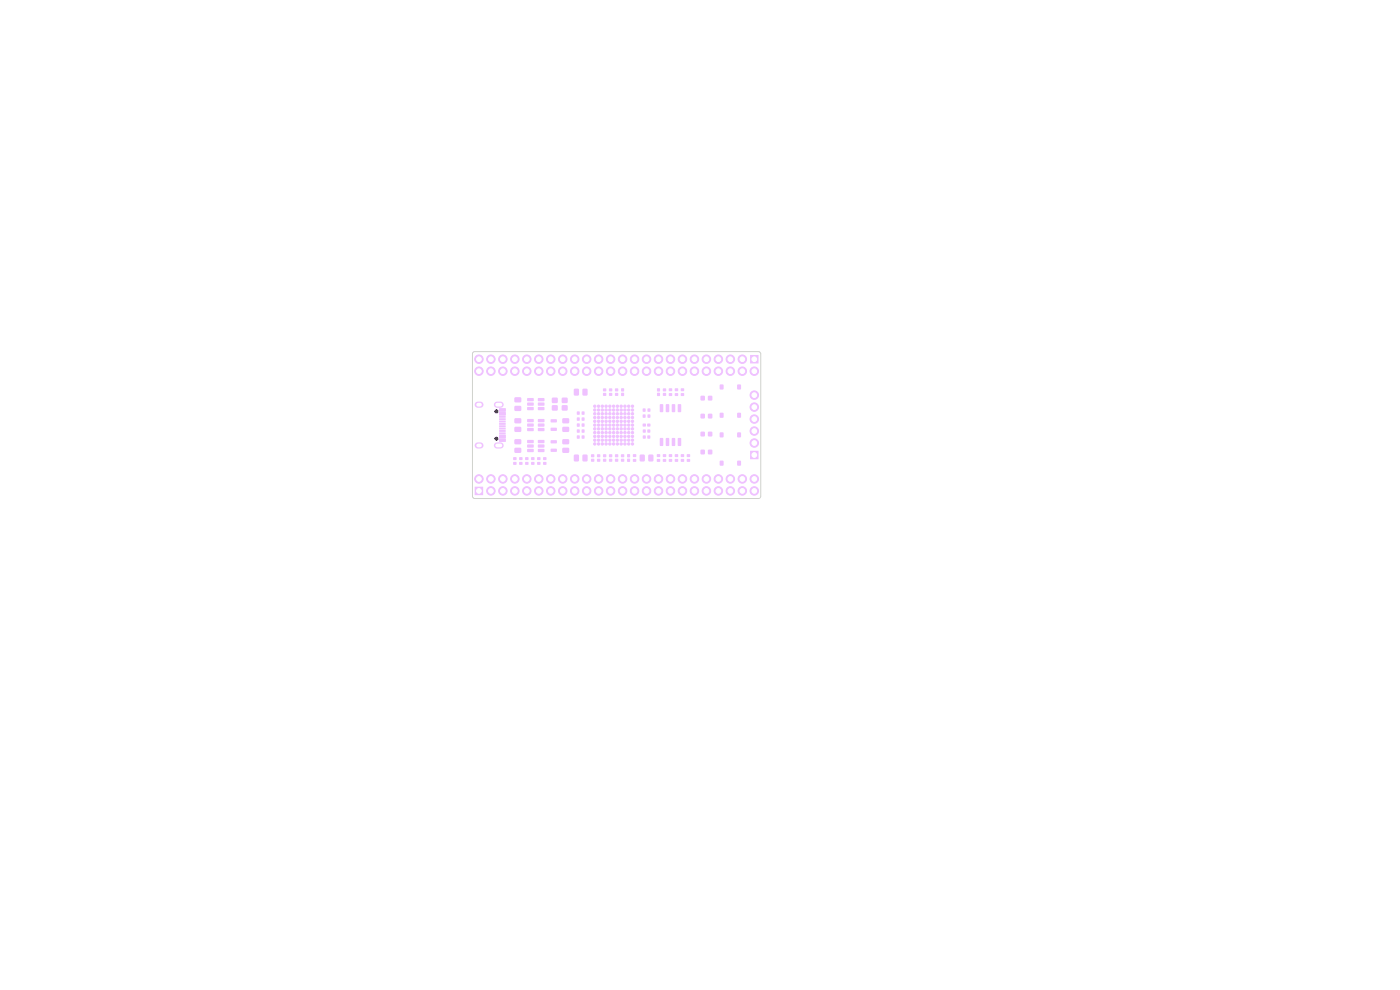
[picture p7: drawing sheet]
<svg xmlns="http://www.w3.org/2000/svg" width="297mm" height="210mm" viewBox="0 0 297 210" stroke-linecap="round" stroke-linejoin="round" font-family="sans-serif">
<g fill="#efc1ff">
<path d="M114 98h.6v.6h-.6z"/>
<path d="M114 97h.6v.6h-.6z"/>
<path d="M130.5 96.4h.6v.6h-.6z"/>
<path d="M130.5 97.4h.6v.5h-.6z"/>
<path d="M139.4 97.4h.6v.5h-.6z"/>
<path d="M139.4 96.4h.6v.5h-.6z"/>
<path d="M134.3 97.4h.6v.5h-.6z"/>
<path d="M134.3 96.4h.6v.5h-.6z"/>
<path d="M140.6 97.4h.7v.5h-.7z"/>
<path d="M140.6 96.4h.7v.5h-.7z"/>
</g>
<g fill="#efc1ff" stroke="#efc1ff" stroke-width=".21">
<circle cx="105.3" cy="87.3" r=".35"/>
<circle cx="105.3" cy="93.1" r=".35"/>
</g>
<g fill="#efc1ff">
<path d="M105.9 86.6h1.4v.7h-1.4z"/>
<path d="M105.9 87.4h1.4v.7h-1.4z"/>
<path d="M105.9 88.7h1.4v.4h-1.4z"/>
<path d="M105.9 89.7h1.4v.4h-1.4z"/>
<path d="M105.9 90.2h1.4v.4h-1.4z"/>
<path d="M105.9 91.2h1.4v.4h-1.4z"/>
<path d="M105.9 92.2h1.4v.7h-1.4z"/>
<path d="M105.9 93h1.4v.7h-1.4z"/>
<path d="M105.9 91.7h1.4v.4h-1.4z"/>
<path d="M105.9 90.7h1.4v.4h-1.4z"/>
<path d="M105.9 89.2h1.4v.4h-1.4z"/>
<path d="M105.9 88.2h1.4v.4h-1.4z"/>
</g>
<path d="M101.3 85.8h.6M101.3 94.5h.6M105.4 85.8h.8M105.4 94.5h.8" fill="none" stroke="#efc1ff" stroke-width="1.3"/>
<g fill="#efc1ff">
<path d="M109.2 93.3l.2-.2 1.1 .1 .1 .9-.3 .2-1.1-.1z"/>
<path d="M109.2 95.1l.2-.1h1.1l.1 1-.3 .1-1.1-.1z"/>
<path d="M129.2 96.4h.7v.6h-.7z"/>
<path d="M129.2 97.4h.7v.5h-.7z"/>
<path d="M115.2 97h.7v.6h-.7z"/>
<path d="M115.2 98h.7v.6h-.7z"/>
<path d="M136.4 86.7h.5v.6h-.5z"/>
<path d="M137.4 86.7h.5v.6h-.5z"/>
<path d="M140 92.9l.7 .1-.1 1.6-.6-.1z"/>
<path d="M141.3 92.9l.7 .1-.1 1.6-.7-.1z"/>
<path d="M142.6 92.9l.6 .1-.1 1.6-.6-.1z"/>
<path d="M143.8 92.9l.7 .1-.1 1.6-.6-.1z"/>
<path d="M143.8 85.8h.7l-.1 1.6-.6-.1z"/>
<path d="M142.6 85.8h.6l-.1 1.6-.6-.1z"/>
<path d="M141.3 85.8h.7l-.1 1.6-.7-.1z"/>
<path d="M140 85.8h.7l-.1 1.6-.6-.1z"/>
<path d="M145.7 96.4h.7v.5h-.7z"/>
<path d="M145.7 97.4h.7v.5h-.7z"/>
<path d="M119.3 90.6l.2-.1 1.1 .1 .1 .9-.2 .1h-1.1z"/>
<path d="M119.3 88.8l.2-.1h1.1l.1 1-.2 .1h-1.1z"/>
<path d="M128 83.4h.6v.5h-.6z"/>
<path d="M128 82.4h.6v.6h-.6z"/>
<path d="M136.4 91.1h.6v.7h-.6z"/>
<path d="M137.4 91.1h.5v.7h-.5z"/>
<path d="M135.7 96.5l.3-.1 .8 .1v1.1l-.1 .3-1-.1z"/>
<path d="M137.6 96.5l.2-.1 .8 .1v1.1l-.1 .3-.9-.1z"/>
<path d="M122.4 92.4h.6v.6h-.6z"/>
<path d="M123.4 92.4h.6v.6h-.6z"/>
<path d="M111.9 84.5l1.2-.1 .1 .6-1.3 .1z"/>
<path d="M111.9 85.4h1.2l.1 .6-1.3 .1z"/>
<path d="M111.9 86.4l1.2-.1 .1 .6-1.3 .1z"/>
<path d="M114.1 86.4l1.3-.1 .1 .6-1.3 .1z"/>
<path d="M114.1 85.4h1.3l.1 .6-1.3 .1z"/>
<path d="M114.1 84.5l1.3-.1 .1 .6-1.3 .1z"/>
<path d="M143.2 96.4h.6v.5h-.6z"/>
<path d="M143.2 97.4h.6v.5h-.6z"/>
<path d="M131.8 83.4h.6v.6h-.6z"/>
<path d="M131.8 82.4h.6v.6h-.6z"/>
<path d="M126.7 96.4h.6v.6h-.6z"/>
<path d="M126.7 97.4h.6v.5h-.6z"/>
<path d="M130.5 83.4h.6v.5h-.6z"/>
<path d="M130.5 82.4h.6v.6h-.6z"/>
<path d="M159.1 75.3h1.8v1.8h-1.8z"/>
</g>
<g fill="#efc1ff" stroke="#efc1ff" stroke-width=".21">
<circle cx="160" cy="78.7" r=".9"/>
<circle cx="157.5" cy="76.2" r=".9"/>
<circle cx="157.5" cy="78.7" r=".9"/>
<circle cx="154.9" cy="76.2" r=".9"/>
<circle cx="154.9" cy="78.7" r=".9"/>
<circle cx="152.4" cy="76.2" r=".9"/>
<circle cx="152.4" cy="78.7" r=".9"/>
<circle cx="149.9" cy="76.2" r=".9"/>
<circle cx="149.9" cy="78.7" r=".9"/>
<circle cx="147.3" cy="76.2" r=".9"/>
<circle cx="147.3" cy="78.7" r=".9"/>
<circle cx="144.8" cy="76.2" r=".9"/>
<circle cx="144.8" cy="78.7" r=".9"/>
<circle cx="142.2" cy="76.2" r=".9"/>
<circle cx="142.2" cy="78.7" r=".9"/>
<circle cx="139.7" cy="76.2" r=".9"/>
<circle cx="139.7" cy="78.7" r=".9"/>
<circle cx="137.2" cy="76.2" r=".9"/>
<circle cx="137.2" cy="78.7" r=".9"/>
<circle cx="134.6" cy="76.2" r=".9"/>
<circle cx="134.6" cy="78.7" r=".9"/>
<circle cx="132.1" cy="76.2" r=".9"/>
<circle cx="132.1" cy="78.7" r=".9"/>
<circle cx="129.5" cy="76.2" r=".9"/>
<circle cx="129.5" cy="78.7" r=".9"/>
<circle cx="127" cy="76.2" r=".9"/>
<circle cx="127" cy="78.7" r=".9"/>
<circle cx="124.5" cy="76.2" r=".9"/>
<circle cx="124.5" cy="78.7" r=".9"/>
<circle cx="121.9" cy="76.2" r=".9"/>
<circle cx="121.9" cy="78.7" r=".9"/>
<circle cx="119.4" cy="76.2" r=".9"/>
<circle cx="119.4" cy="78.7" r=".9"/>
<circle cx="116.8" cy="76.2" r=".9"/>
<circle cx="116.8" cy="78.7" r=".9"/>
<circle cx="114.3" cy="76.2" r=".9"/>
<circle cx="114.3" cy="78.7" r=".9"/>
<circle cx="111.8" cy="76.2" r=".9"/>
<circle cx="111.8" cy="78.7" r=".9"/>
<circle cx="109.2" cy="76.2" r=".9"/>
<circle cx="109.2" cy="78.7" r=".9"/>
<circle cx="106.7" cy="76.2" r=".9"/>
<circle cx="106.7" cy="78.7" r=".9"/>
<circle cx="104.1" cy="76.2" r=".9"/>
<circle cx="104.1" cy="78.7" r=".9"/>
<circle cx="101.6" cy="76.2" r=".9"/>
<circle cx="101.6" cy="78.7" r=".9"/>
</g>
<g fill="#efc1ff">
<path d="M150.2 95.4h.9v.9h-.9z"/>
<path d="M148.7 95.4h.8v.9h-.8z"/>
<path d="M122.4 88.6h.6v.6h-.6z"/>
<path d="M123.4 88.6h.6v.6h-.6z"/>
<path d="M109.2 86.2l.2-.1h1.1l.1 1-.3 .1h-1.1z"/>
<path d="M109.2 84.4l.2-.1h1.1l.1 1-.3 .1-1.1-.1z"/>
<path d="M136.4 87.9h.5v.7h-.5z"/>
<path d="M137.4 87.9h.5v.7h-.5z"/>
<path d="M136.4 92.4h.6v.6h-.6z"/>
<path d="M137.4 92.4h.5v.6h-.5z"/>
<path d="M141.9 83.4h.7v.6h-.7z"/>
<path d="M141.9 82.4h.7v.5h-.7z"/>
<path d="M150.2 84h.9v.9h-.9z"/>
<path d="M148.7 84h.8v.9h-.8z"/>
<path d="M129.2 83.4h.7v.5h-.7z"/>
<path d="M129.2 82.4h.7v.6h-.7z"/>
<path d="M117.1 86h1.2v1h-1.2z"/>
<path d="M119.2 86h1.2v1h-1.2z"/>
<path d="M119.2 84.4h1.2v1h-1.2z"/>
<path d="M117.1 84.4h1.2v1h-1.2z"/>
<path d="M159.1 95.6h1.8v1.8h-1.8z"/>
</g>
<g fill="#efc1ff" stroke="#efc1ff" stroke-width=".21">
<circle cx="160" cy="94" r=".9"/>
<circle cx="160" cy="91.4" r=".9"/>
<circle cx="160" cy="88.9" r=".9"/>
<circle cx="160" cy="86.4" r=".9"/>
<circle cx="160" cy="83.8" r=".9"/>
<circle cx="126.2" cy="86.2" r=".25"/>
<circle cx="127" cy="86.2" r=".25"/>
<circle cx="127.8" cy="86.2" r=".25"/>
<circle cx="128.6" cy="86.2" r=".25"/>
<circle cx="129.4" cy="86.2" r=".25"/>
<circle cx="130.2" cy="86.2" r=".25"/>
<circle cx="131" cy="86.2" r=".25"/>
<circle cx="131.8" cy="86.2" r=".25"/>
<circle cx="132.6" cy="86.2" r=".25"/>
<circle cx="133.4" cy="86.2" r=".25"/>
<circle cx="134.2" cy="86.2" r=".25"/>
<circle cx="126.2" cy="87" r=".25"/>
<circle cx="127" cy="87" r=".25"/>
<circle cx="127.8" cy="87" r=".25"/>
<circle cx="128.6" cy="87" r=".25"/>
<circle cx="129.4" cy="87" r=".25"/>
<circle cx="130.2" cy="87" r=".25"/>
<circle cx="131" cy="87" r=".25"/>
<circle cx="131.8" cy="87" r=".25"/>
<circle cx="132.6" cy="87" r=".25"/>
<circle cx="133.4" cy="87" r=".25"/>
<circle cx="134.2" cy="87" r=".25"/>
<circle cx="126.2" cy="87.8" r=".25"/>
<circle cx="127" cy="87.8" r=".25"/>
<circle cx="127.8" cy="87.8" r=".25"/>
<circle cx="128.6" cy="87.8" r=".25"/>
<circle cx="129.4" cy="87.8" r=".25"/>
<circle cx="130.2" cy="87.8" r=".25"/>
<circle cx="131" cy="87.8" r=".25"/>
<circle cx="131.8" cy="87.8" r=".25"/>
<circle cx="132.6" cy="87.8" r=".25"/>
<circle cx="133.4" cy="87.8" r=".25"/>
<circle cx="134.2" cy="87.8" r=".25"/>
<circle cx="126.2" cy="88.6" r=".25"/>
<circle cx="127" cy="88.6" r=".25"/>
<circle cx="127.8" cy="88.6" r=".25"/>
<circle cx="128.6" cy="88.6" r=".25"/>
<circle cx="129.4" cy="88.6" r=".25"/>
<circle cx="130.2" cy="88.6" r=".25"/>
<circle cx="131" cy="88.6" r=".25"/>
<circle cx="131.8" cy="88.6" r=".25"/>
<circle cx="132.6" cy="88.6" r=".25"/>
<circle cx="133.4" cy="88.6" r=".25"/>
<circle cx="134.2" cy="88.6" r=".25"/>
<circle cx="126.2" cy="89.4" r=".25"/>
<circle cx="127" cy="89.4" r=".25"/>
<circle cx="127.8" cy="89.4" r=".25"/>
<circle cx="128.6" cy="89.4" r=".25"/>
<circle cx="129.4" cy="89.4" r=".25"/>
<circle cx="130.2" cy="89.4" r=".25"/>
<circle cx="131" cy="89.4" r=".25"/>
<circle cx="131.8" cy="89.4" r=".25"/>
<circle cx="132.6" cy="89.4" r=".25"/>
<circle cx="133.4" cy="89.4" r=".25"/>
<circle cx="134.2" cy="89.4" r=".25"/>
<circle cx="126.2" cy="90.2" r=".25"/>
<circle cx="127" cy="90.2" r=".25"/>
<circle cx="127.8" cy="90.2" r=".25"/>
<circle cx="128.6" cy="90.2" r=".25"/>
<circle cx="129.4" cy="90.2" r=".25"/>
<circle cx="130.2" cy="90.2" r=".25"/>
<circle cx="131" cy="90.2" r=".25"/>
<circle cx="131.8" cy="90.2" r=".25"/>
<circle cx="132.6" cy="90.2" r=".25"/>
<circle cx="133.4" cy="90.2" r=".25"/>
<circle cx="134.2" cy="90.2" r=".25"/>
<circle cx="126.2" cy="91" r=".25"/>
<circle cx="127" cy="91" r=".25"/>
<circle cx="127.8" cy="91" r=".25"/>
<circle cx="128.6" cy="91" r=".25"/>
<circle cx="129.4" cy="91" r=".25"/>
<circle cx="130.2" cy="91" r=".25"/>
<circle cx="131" cy="91" r=".25"/>
<circle cx="131.8" cy="91" r=".25"/>
<circle cx="132.6" cy="91" r=".25"/>
<circle cx="133.4" cy="91" r=".25"/>
<circle cx="134.2" cy="91" r=".25"/>
<circle cx="126.2" cy="91.8" r=".25"/>
<circle cx="127" cy="91.8" r=".25"/>
<circle cx="127.8" cy="91.8" r=".25"/>
<circle cx="128.6" cy="91.8" r=".25"/>
<circle cx="129.4" cy="91.8" r=".25"/>
<circle cx="130.2" cy="91.8" r=".25"/>
<circle cx="131" cy="91.8" r=".25"/>
<circle cx="131.8" cy="91.8" r=".25"/>
<circle cx="132.6" cy="91.8" r=".25"/>
<circle cx="133.4" cy="91.8" r=".25"/>
<circle cx="134.2" cy="91.8" r=".25"/>
<circle cx="126.2" cy="92.6" r=".25"/>
<circle cx="127" cy="92.6" r=".25"/>
<circle cx="127.8" cy="92.6" r=".25"/>
<circle cx="128.6" cy="92.6" r=".25"/>
<circle cx="129.4" cy="92.6" r=".25"/>
<circle cx="130.2" cy="92.6" r=".25"/>
<circle cx="131" cy="92.6" r=".25"/>
<circle cx="131.8" cy="92.6" r=".25"/>
<circle cx="132.6" cy="92.6" r=".25"/>
<circle cx="133.4" cy="92.6" r=".25"/>
<circle cx="134.2" cy="92.6" r=".25"/>
<circle cx="126.2" cy="93.4" r=".25"/>
<circle cx="127" cy="93.4" r=".25"/>
<circle cx="127.8" cy="93.4" r=".25"/>
<circle cx="128.6" cy="93.4" r=".25"/>
<circle cx="129.4" cy="93.4" r=".25"/>
<circle cx="130.2" cy="93.4" r=".25"/>
<circle cx="131" cy="93.4" r=".25"/>
<circle cx="131.8" cy="93.4" r=".25"/>
<circle cx="132.6" cy="93.4" r=".25"/>
<circle cx="133.4" cy="93.4" r=".25"/>
<circle cx="134.2" cy="93.4" r=".25"/>
<circle cx="126.2" cy="94.2" r=".25"/>
<circle cx="127" cy="94.2" r=".25"/>
<circle cx="127.8" cy="94.2" r=".25"/>
<circle cx="128.6" cy="94.2" r=".25"/>
<circle cx="129.4" cy="94.2" r=".25"/>
<circle cx="130.2" cy="94.2" r=".25"/>
<circle cx="131" cy="94.2" r=".25"/>
<circle cx="131.8" cy="94.2" r=".25"/>
<circle cx="132.6" cy="94.2" r=".25"/>
<circle cx="133.4" cy="94.2" r=".25"/>
<circle cx="134.2" cy="94.2" r=".25"/>
</g>
<g fill="#efc1ff">
<path d="M128 96.4h.6v.6h-.6z"/>
<path d="M128 97.4h.6v.5h-.6z"/>
<path d="M122.4 91.1h.6v.7h-.6z"/>
<path d="M123.4 91.1h.6v.7h-.6z"/>
<path d="M150.2 87.8h.9v.9h-.9z"/>
<path d="M148.7 87.8h.8v.9h-.8z"/>
<path d="M125.4 96.4h.6v.6h-.6z"/>
<path d="M125.4 97.4h.6v.5h-.6z"/>
<path d="M123.6 82.6l.2-.2 .8 .2 .1 1.1-.2 .2-.9-.1z"/>
<path d="M121.8 82.6l.2-.2 .8 .2v1.1l-.1 .2-.9-.1z"/>
<path d="M140.7 82.4h.6v.6h-.6z"/>
<path d="M140.7 83.4h.6v.5h-.6z"/>
<path d="M114.1 90.8h1.3l.1 .6-1.3 .1z"/>
<path d="M114.1 89.9l1.3-.1 .1 .6-1.3 .1z"/>
<path d="M114.1 88.9h1.3l.1 .6-1.3 .1z"/>
<path d="M111.9 88.9h1.2l.1 .6-1.3 .1z"/>
<path d="M111.9 89.9l1.2-.1 .1 .6-1.3 .1z"/>
<path d="M111.9 90.8h1.2l.1 .6-1.3 .1z"/>
<path d="M111.4 98h.7v.6h-.7z"/>
<path d="M111.4 97h.7v.6h-.7z"/>
<path d="M114.1 95.3l1.3-.1 .1 .6-1.3 .1z"/>
<path d="M114.1 94.3h1.3l.1 .6-1.3 .1z"/>
<path d="M114.1 93.4l1.3-.1 .1 .6-1.3 .1z"/>
<path d="M111.9 93.4l1.2-.1 .1 .6-1.3 .1z"/>
<path d="M111.9 94.3h1.2l.1 .6-1.3 .1z"/>
<path d="M111.9 95.3l1.2-.1 .1 .6-1.3 .1z"/>
<path d="M122.4 89.8h.6v.7h-.6z"/>
<path d="M123.4 89.8h.6v.7h-.6z"/>
<path d="M136.4 89.9h.6v.6h-.6z"/>
<path d="M137.3 89.9h.7v.6h-.7z"/>
<path d="M139.4 83.4h.6v.6h-.6z"/>
<path d="M139.4 82.4h.6v.6h-.6z"/>
<path d="M100.7 103.3h1.8v1.7h-1.8z"/>
</g>
<g fill="#efc1ff" stroke="#efc1ff" stroke-width=".21">
<circle cx="101.6" cy="101.6" r=".9"/>
<circle cx="104.1" cy="104.1" r=".9"/>
<circle cx="104.1" cy="101.6" r=".9"/>
<circle cx="106.7" cy="104.1" r=".9"/>
<circle cx="106.7" cy="101.6" r=".9"/>
<circle cx="109.2" cy="104.1" r=".9"/>
<circle cx="109.2" cy="101.6" r=".9"/>
<circle cx="111.8" cy="104.1" r=".9"/>
<circle cx="111.8" cy="101.6" r=".9"/>
<circle cx="114.3" cy="104.1" r=".9"/>
<circle cx="114.3" cy="101.6" r=".9"/>
<circle cx="116.8" cy="104.1" r=".9"/>
<circle cx="116.8" cy="101.6" r=".9"/>
<circle cx="119.4" cy="104.1" r=".9"/>
<circle cx="119.4" cy="101.6" r=".9"/>
<circle cx="121.9" cy="104.1" r=".9"/>
<circle cx="121.9" cy="101.6" r=".9"/>
<circle cx="124.5" cy="104.1" r=".9"/>
<circle cx="124.5" cy="101.6" r=".9"/>
<circle cx="127" cy="104.1" r=".9"/>
<circle cx="127" cy="101.6" r=".9"/>
<circle cx="129.5" cy="104.1" r=".9"/>
<circle cx="129.5" cy="101.6" r=".9"/>
<circle cx="132.1" cy="104.1" r=".9"/>
<circle cx="132.1" cy="101.6" r=".9"/>
<circle cx="134.6" cy="104.1" r=".9"/>
<circle cx="134.6" cy="101.6" r=".9"/>
<circle cx="137.2" cy="104.1" r=".9"/>
<circle cx="137.2" cy="101.6" r=".9"/>
<circle cx="139.7" cy="104.1" r=".9"/>
<circle cx="139.7" cy="101.6" r=".9"/>
<circle cx="142.2" cy="104.1" r=".9"/>
<circle cx="142.2" cy="101.6" r=".9"/>
<circle cx="144.8" cy="104.1" r=".9"/>
<circle cx="144.8" cy="101.6" r=".9"/>
<circle cx="147.3" cy="104.1" r=".9"/>
<circle cx="147.3" cy="101.6" r=".9"/>
<circle cx="149.9" cy="104.1" r=".9"/>
<circle cx="149.9" cy="101.6" r=".9"/>
<circle cx="152.4" cy="104.1" r=".9"/>
<circle cx="152.4" cy="101.6" r=".9"/>
<circle cx="154.9" cy="104.1" r=".9"/>
<circle cx="154.9" cy="101.6" r=".9"/>
<circle cx="157.5" cy="104.1" r=".9"/>
<circle cx="157.5" cy="101.6" r=".9"/>
<circle cx="160" cy="104.1" r=".9"/>
<circle cx="160" cy="101.6" r=".9"/>
</g>
<g fill="#efc1ff">
<path d="M122.4 87.3h.6v.7h-.6z"/>
<path d="M123.4 87.3h.6v.7h-.6z"/>
<path d="M152.7 87.6h.8v1h-.8z"/>
<path d="M152.7 81.6h.8v1h-.8z"/>
<path d="M156.4 87.6h.8v1h-.8z"/>
<path d="M156.4 81.6h.8v1h-.8z"/>
<path d="M108.9 97h.6v.6h-.6z"/>
<path d="M108.9 98h.6v.6h-.6z"/>
<path d="M123.6 96.5l.2-.1 .8 .1 .1 1.1-.2 .3-.9-.1z"/>
<path d="M121.8 96.5l.2-.1 .8 .1v1.1l-.1 .3-.9-.1z"/>
<path d="M144.5 83.4h.6v.6h-.6z"/>
<path d="M144.5 82.4h.6v.5h-.6z"/>
<path d="M152.7 97.8h.8v.9h-.8z"/>
<path d="M152.7 91.8h.8v.9h-.8z"/>
<path d="M156.4 97.8h.8v.9h-.8z"/>
<path d="M156.4 91.8h.8v.9h-.8z"/>
<path d="M133.1 96.4h.5v.6h-.5z"/>
<path d="M133.1 97.3h.5v.6h-.5z"/>
<path d="M109.2 88.8l.2-.1h1.1l.1 1-.3 .1h-1.1z"/>
<path d="M109.2 90.6l.2-.1 1.1 .1 .1 .9-.3 .1h-1.1z"/>
<path d="M144.5 96.4h.6v.5h-.6z"/>
<path d="M144.5 97.4h.6v.5h-.6z"/>
<path d="M141.9 97.4h.7v.5h-.7z"/>
<path d="M141.9 96.4h.7v.5h-.7z"/>
<path d="M116.9 89l1.1-.1 .1 .6-1.2 .1z"/>
<path d="M116.9 90.8l1.1-.1 .1 .6-1.2 .1z"/>
<path d="M110.2 97h.6v.6h-.6z"/>
<path d="M110.2 98h.6v.6h-.6z"/>
<path d="M131.8 96.4h.6v.6h-.6z"/>
<path d="M131.8 97.4h.6v.5h-.6z"/>
<path d="M116.9 93.4h1.1l.1 .6-1.2 .1z"/>
<path d="M116.9 95.2h1.1l.1 .6-1.2 .1z"/>
<path d="M112.7 97h.7v.6h-.7z"/>
<path d="M112.7 98h.7v.6h-.7z"/>
<path d="M143.2 83.4h.6v.6h-.6z"/>
<path d="M143.2 82.4h.6v.5h-.6z"/>
<path d="M119.3 95.1l.2-.1h1.1l.1 1-.2 .1-1.1-.1z"/>
<path d="M119.3 93.3l.2-.2 1.1 .1 .1 .9-.2 .2-1.1-.1z"/>
<path d="M150.2 91.6h.9v.9h-.9z"/>
<path d="M148.7 91.6h.8v.9h-.8z"/>
</g>
<path d="M100.4 74.7l.3-.1h60.4l.3 .5-.1 30.4-.4 .3-60.4-.1-.3-.4v-30.2z" fill="none" stroke="#d0d2cd" stroke-width=".21"/>
<g fill="#000" stroke="#000" stroke-width=".21">
<circle cx="105.3" cy="87.3" r=".3"/>
<circle cx="105.3" cy="93.1" r=".3"/>
</g>
<path d="M101.4 85.8h.4M101.4 94.5h.4M105.5 85.8h.7M105.5 94.5h.7" fill="none" stroke="#fff" stroke-width=".8"/>
<g fill="#fff" stroke="#fff" stroke-width=".21">
<circle cx="160" cy="76.2" r=".5"/>
<circle cx="160" cy="78.7" r=".5"/>
<circle cx="157.5" cy="76.2" r=".5"/>
<circle cx="157.5" cy="78.7" r=".5"/>
<circle cx="154.9" cy="76.2" r=".5"/>
<circle cx="154.9" cy="78.7" r=".5"/>
<circle cx="152.4" cy="76.2" r=".5"/>
<circle cx="152.4" cy="78.7" r=".5"/>
<circle cx="149.9" cy="76.2" r=".5"/>
<circle cx="149.9" cy="78.7" r=".5"/>
<circle cx="147.3" cy="76.2" r=".5"/>
<circle cx="147.3" cy="78.7" r=".5"/>
<circle cx="144.8" cy="76.2" r=".5"/>
<circle cx="144.8" cy="78.7" r=".5"/>
<circle cx="142.2" cy="76.2" r=".5"/>
<circle cx="142.2" cy="78.7" r=".5"/>
<circle cx="139.7" cy="76.2" r=".5"/>
<circle cx="139.7" cy="78.7" r=".5"/>
<circle cx="137.2" cy="76.2" r=".5"/>
<circle cx="137.2" cy="78.7" r=".5"/>
<circle cx="134.6" cy="76.2" r=".5"/>
<circle cx="134.6" cy="78.7" r=".5"/>
<circle cx="132.1" cy="76.2" r=".5"/>
<circle cx="132.1" cy="78.7" r=".5"/>
<circle cx="129.5" cy="76.2" r=".5"/>
<circle cx="129.5" cy="78.7" r=".5"/>
<circle cx="127" cy="76.2" r=".5"/>
<circle cx="127" cy="78.7" r=".5"/>
<circle cx="124.5" cy="76.2" r=".5"/>
<circle cx="124.5" cy="78.7" r=".5"/>
<circle cx="121.9" cy="76.2" r=".5"/>
<circle cx="121.9" cy="78.7" r=".5"/>
<circle cx="119.4" cy="76.2" r=".5"/>
<circle cx="119.4" cy="78.7" r=".5"/>
<circle cx="116.8" cy="76.2" r=".5"/>
<circle cx="116.8" cy="78.7" r=".5"/>
<circle cx="114.3" cy="76.2" r=".5"/>
<circle cx="114.3" cy="78.7" r=".5"/>
<circle cx="111.8" cy="76.2" r=".5"/>
<circle cx="111.8" cy="78.7" r=".5"/>
<circle cx="109.2" cy="76.2" r=".5"/>
<circle cx="109.2" cy="78.7" r=".5"/>
<circle cx="106.7" cy="76.2" r=".5"/>
<circle cx="106.7" cy="78.7" r=".5"/>
<circle cx="104.1" cy="76.2" r=".5"/>
<circle cx="104.1" cy="78.7" r=".5"/>
<circle cx="101.6" cy="76.2" r=".5"/>
<circle cx="101.6" cy="78.7" r=".5"/>
<circle cx="160" cy="96.5" r=".5"/>
<circle cx="160" cy="94" r=".5"/>
<circle cx="160" cy="91.4" r=".5"/>
<circle cx="160" cy="88.9" r=".5"/>
<circle cx="160" cy="86.4" r=".5"/>
<circle cx="160" cy="83.8" r=".5"/>
<circle cx="101.6" cy="104.1" r=".5"/>
<circle cx="101.6" cy="101.6" r=".5"/>
<circle cx="104.1" cy="104.1" r=".5"/>
<circle cx="104.1" cy="101.6" r=".5"/>
<circle cx="106.7" cy="104.1" r=".5"/>
<circle cx="106.7" cy="101.6" r=".5"/>
<circle cx="109.2" cy="104.1" r=".5"/>
<circle cx="109.2" cy="101.6" r=".5"/>
<circle cx="111.8" cy="104.1" r=".5"/>
<circle cx="111.8" cy="101.6" r=".5"/>
<circle cx="114.3" cy="104.1" r=".5"/>
<circle cx="114.3" cy="101.6" r=".5"/>
<circle cx="116.8" cy="104.1" r=".5"/>
<circle cx="116.8" cy="101.6" r=".5"/>
<circle cx="119.4" cy="104.1" r=".5"/>
<circle cx="119.4" cy="101.6" r=".5"/>
<circle cx="121.9" cy="104.1" r=".5"/>
<circle cx="121.9" cy="101.6" r=".5"/>
<circle cx="124.5" cy="104.1" r=".5"/>
<circle cx="124.5" cy="101.6" r=".5"/>
<circle cx="127" cy="104.1" r=".5"/>
<circle cx="127" cy="101.6" r=".5"/>
<circle cx="129.5" cy="104.1" r=".5"/>
<circle cx="129.5" cy="101.6" r=".5"/>
<circle cx="132.1" cy="104.1" r=".5"/>
<circle cx="132.1" cy="101.6" r=".5"/>
<circle cx="134.6" cy="104.1" r=".5"/>
<circle cx="134.6" cy="101.6" r=".5"/>
<circle cx="137.2" cy="104.1" r=".5"/>
<circle cx="137.2" cy="101.6" r=".5"/>
<circle cx="139.7" cy="104.1" r=".5"/>
<circle cx="139.7" cy="101.6" r=".5"/>
<circle cx="142.2" cy="104.1" r=".5"/>
<circle cx="142.2" cy="101.6" r=".5"/>
<circle cx="144.8" cy="104.1" r=".5"/>
<circle cx="144.8" cy="101.6" r=".5"/>
<circle cx="147.3" cy="104.1" r=".5"/>
<circle cx="147.3" cy="101.6" r=".5"/>
<circle cx="149.9" cy="104.1" r=".5"/>
<circle cx="149.9" cy="101.6" r=".5"/>
<circle cx="152.4" cy="104.1" r=".5"/>
<circle cx="152.4" cy="101.6" r=".5"/>
<circle cx="154.9" cy="104.1" r=".5"/>
<circle cx="154.9" cy="101.6" r=".5"/>
<circle cx="157.5" cy="104.1" r=".5"/>
<circle cx="157.5" cy="101.6" r=".5"/>
<circle cx="160" cy="104.1" r=".5"/>
<circle cx="160" cy="101.6" r=".5"/>
</g>
</svg>
